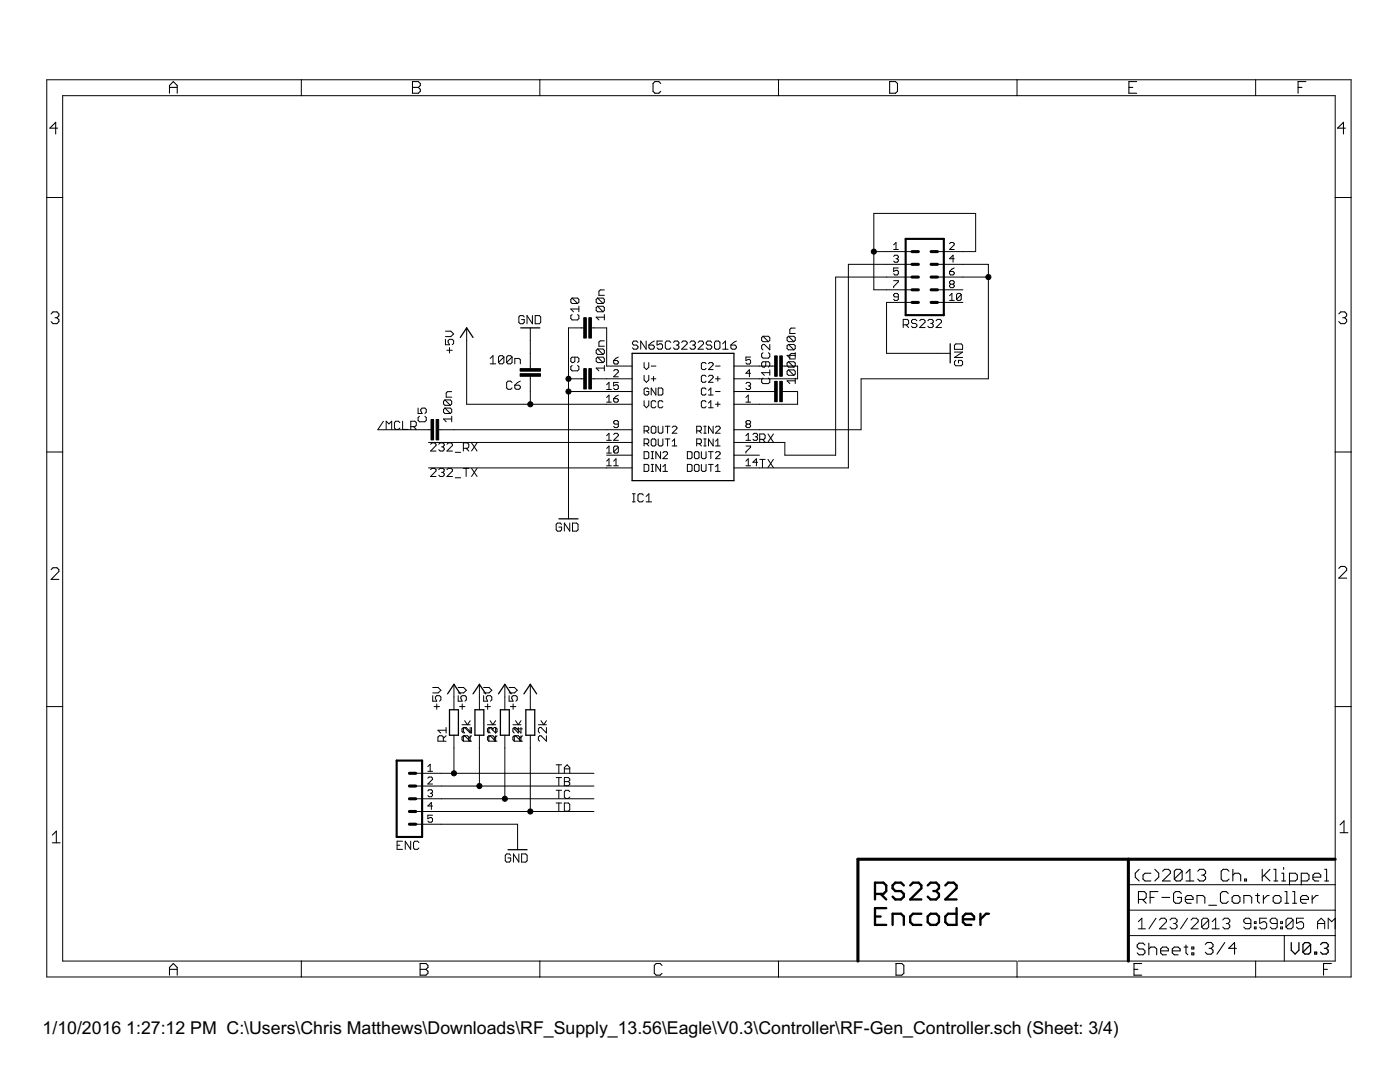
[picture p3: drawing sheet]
<svg xmlns="http://www.w3.org/2000/svg" width="279mm" height="216mm" viewBox="0 0 279 216" stroke-linecap="round" stroke-linejoin="round" font-family="sans-serif">
<defs><g id="words">
<g font-size="4">
<text x="8.5" y="206.4">1/10/2016</text>
<text x="25.2" y="206.4">1:27:12 PM C:\Users\Chris Matthews\Downloads\RF_Supply_13.56\Eagle\V0.3\Controller\RF-Gen_Controller.sch (Sheet: 3/4)</text>
</g>
</g></defs>
<g fill="none" stroke="#000" stroke-width=".2">
<path d="M60.1 15.9v3.2M107.7 15.9v3.2M155.4 15.9v3.2M203 15.9v3.2M250.6 15.9v3.2M9.3 39.4h3.2M266.5 39.4h3.1M114.2 59.5l-.3 .3v.5l.3 .3h1.1M114.2 59.5h1.1l.2 .3v.5l-.2 .3M114.2 59.5l1.1 1.1M119.3 59.5h1.1l.2 .3v.5l-.2 .3M119.3 59.5l-.3 .3v.5l.3 .3h1.1"/>
<path d="M119.3 59.5l1.1 1.1M120.6 57.8h-.8l-.3 .3v.8h1.1M174.4 50.2h7.6M178.4 51.2l.2-.3h.4l.3 .3v.2l-.3 .2M178.4 48.9l.4-.5v1.4M178.4 49.8h.9M178.4 56h.9v.2l-.9 1v.2M178.8 51.6h.2M179 51.6l.3 .3v.2l-.3 .2h-.4l-.2-.2M179.3 53.5h-.9v.7l.6-.3 .3 .3v.4l-.3 .3h-.4l-.2-.3M179.3 59.2h-.7l-.2-.2v-.2l.2-.3h.4l.3 .3v.9l-.3 .2h-.4l-.2-.2M182 52.7h-12.7v40.7h-22.8"/>
<path d="M182 55.3h-15.2v35.5h-10.2v-2.5h-10.1M187.1 50.2h7.6v-7.6h-20.3v15.2h7.6M187.1 57.8h5.1M187.1 52.7h10.2v22.9h-25.4v10.1h-25.4M187.1 55.3h10.2M189.5 48.6l.2-.2h.5l.2 .2v.3l-.9 .9h.9M189.5 54.2h.7l.2 .2v.2l-.2 .3h-.5l-.2-.3zM189.5 59.9h.9M189.5 59l.5-.5v1.4M189.7 56.7l-.2-.2v-.3l.2-.2h.5l.2 .2v.3l-.2 .2M189.7 56.7l-.2 .2v.3l.2 .2h.5l.2-.2v-.3l-.2-.2M189.7 56.7h.5"/>
<path d="M190.4 51.6h-.9l.7-.7v1.4M190.4 53.5l-.9 .7M191.8 58.8l-.2-.3h-.5l-.2 .3v.9M191.8 58.8v.9l-.2 .2h-.5l-.2-.2M191.8 58.8l-.9 .9M88.8 79.8h1.1l.2 .3v.5l-.2 .3M88.8 79.8l-.3 .3v.5l.3 .3h1.1M88.8 79.8l1.1 1.1M88.9 67.7v1.1h.8l-.3-.5v-.3l.3-.3h.6l.2 .3v.5l-.2 .3M88.9 66.1h1.1l.5 .5-.5 .6h-1.1M89.2 69.9h1.1M89.7 69.4v1"/>
<path d="M90.1 78.1h-.8l-.3 .3v.8h1.1M93.1 65.4v15.3h33.1M97.8 71.5l.6-.5v1.6M97.8 72.6h1.1M100.6 71.2l-.3-.2h-.5l-.3 .2v1.1M100.6 71.2v1.1l-.3 .3h-.5l-.3-.3M100.6 71.2l-1.1 1.1M102.2 71.2l-.3-.2h-.5l-.3 .2v1.1M102.2 71.2v1.1l-.3 .3h-.5l-.3-.3M102.2 76.3l-.3-.2h-.5l-.3 .2v1.1l.3 .3h.5l.3-.3M102.2 71.2l-1.1 1.1M102.7 72.6v-1.1h.9l.2 .3v.8"/>
<path d="M102.7 76.9h.9l.2 .2v.3l-.2 .3h-.6l-.3-.3zM103.8 76.1l-.5 .2-.6 .6M104.6 63.2l-.2-.2h-.6l-.3 .2v1.1l.3 .3h.6l.2-.3v-.5h-.5M105.8 65.4v8.2M105.8 75.1v5.6M106.3 63v1.6l-1.1-1.6v1.6M106.8 63h.8l.3 .2v1.1l-.3 .3h-.8zM113.5 78.1h12.7M113.5 75.6h3M114.2 72.9l-.3 .3v.5l.3 .3h1.1l.2-.3v-.5l-.2-.3M114.2 62.8l-.3 .2v.6l.3 .2h1.1l.2-.2v-.6l-.2-.2M114.7 71.3v.8l-.3 .2h-.2l-.3-.2v-.6l.3-.2h1.1l.2 .2v.6l-.2 .2"/>
<path d="M115.5 61.1v1.1M115.5 61.7h-1.6l.5 .5M116.5 65.4h-3v38.1M118 75.6h8.2M118 65.4h3.1v7.6h5.1M119.3 61.1h1.1l.2 .3v.5l-.2 .3M119.3 69.6h1.1l.2 .3v.5l-.2 .3M119.3 71.3h1.1l.2 .2v.6l-.2 .2M119.3 71.3l-.3 .2v.6l.3 .2h1.1M119.3 61.1l-.3 .3v.5l.3 .3h1.1M119.3 69.6l-.3 .3v.5l.3 .3h1.1M119.3 71.3l1.1 1"/>
<path d="M119.3 69.6l1.1 1.1M119.3 61.1l1.1 1.1M120.6 73.4h-1.6l.5 .6M120.6 62.8v1M120.6 72.9v1.1M120.6 68h-.8l-.3 .3v.8h1.1M120.6 63.3h-1.6l.5 .5M121.1 76.8l.4-.5v1.4M121.1 79.3l.4-.5v1.4M121.1 77.7h.9M122.5 71.9h.7l.2 .3v.2l-.2 .2h-.5l-.2-.2zM122.5 79.5h.7l.2 .3v.2l-.2 .2h-.5l-.2-.2z"/>
<path d="M122.5 74l.2-.2h.5l.2 .2v.3l-.9 .9h.9M123.4 76.3h-.9v.7l.4-.2h.3l.2 .2v.5l-.2 .2h-.5l-.2-.2M123.4 78.8l-.9 .7M123.4 71.2l-.9 .7M127.3 68.3l-.3-.2h-.5l-.3 .2v.3l.3 .3h.5l.3 .2v.3l-.3 .3h-.5l-.3-.3M128.5 72.3v1l.5 .4 .5-.4v-1M128.5 74.9v.9l.5 .5 .5-.5v-.9M128.5 80v.9l.5 .5 .5-.5v-.9M128.9 68.1v1.6l-1-1.6v1.6M129.5 77.7l-.3-.3h-.4l-.3 .3v.9l.3 .2h.4l.3-.2v-.5h-.5M129.5 68.9h.8l.3 .2v.3l-.3 .3h-.5l-.3-.3zM130 75.6h.9"/>
<path d="M130 73h.9M130.4 75.1v1M130.6 68.1l-1.1 .8M130.9 77.4v1.4l-.9-1.4v1.4M131.4 77.4h.7l.2 .3v.9l-.2 .2h-.7zM132.2 68.1h-1.1v.8l.6-.3h.3l.2 .3v.5l-.2 .3h-.6l-.3-.3M133.9 68.3l-.3-.2h-.5l-.3 .2v1.1l.3 .3h.5l.3-.3M134.4 68.3l.3-.2h.5l.3 .2v.3l-.3 .3M135 68.9h.2M135.2 68.9l.3 .2v.3l-.3 .3h-.5l-.3-.3M136 68.3l.3-.2h.6l.2 .2v.3l-1.1 1.1h1.1M137.7 68.3l.3-.2h.5l.3 .2v.3l-.3 .3"/>
<path d="M138.2 68.9h.3M138.5 68.9l.3 .2v.3l-.3 .3h-.5l-.3-.3M139.3 68.3l.3-.2h.5l.3 .2v.3l-1.1 1.1h1.1M140.9 72.6l-.2-.3h-.5l-.2 .3v.9l.2 .2h.5l.2-.2M140.9 75.1l-.2-.2h-.5l-.2 .2v1l.2 .2h.5l.2-.2M140.9 77.7l-.2-.3h-.5l-.2 .3v.9l.2 .2h.5l.2-.2M141.4 72.6l.2-.3h.5l.2 .3v.2l-.9 .9h.9M141.4 75.1l.2-.2h.5l.2 .2v.3l-.9 .9h.9M141.4 77.9l.5-.5v1.4M141.4 78.8h.9M142 68.3l-.2-.2h-.6l-.3 .2v.3l.3 .3h.6l.2 .2v.3l-.2 .3h-.6l-.3-.3M142.8 78.1h.9"/>
<path d="M142.8 75.6h.9M142.8 73h.9M142.9 68.1h.5l.3 .2v1.1l-.3 .3h-.5l-.3-.3v-1.1zM143.3 75.1v1M144.2 69.7h1.1M144.2 68.6l.6-.5v1.6M145.9 68.9h.8l.3 .2v.3l-.3 .3h-.6l-.2-.3zM146.5 78.1h8.1M146.5 73h8.1M147 68.1l-.6 .2-.5 .6M148.9 76.5l.2-.2h.5l.2 .2v.3l-.2 .2M148.9 79.3l.4-.5v1.4"/>
<path d="M149.3 77h.3M149.6 77l.2 .2v.3l-.2 .2h-.5l-.2-.2M149.8 71.2h-.9v.7l.4-.2h.3l.2 .2v.5l-.2 .2h-.5l-.2-.2M149.8 74.5h-.9l.7-.7v1.4M152.3 67.1l-.3 .3v.5l.3 .3h1.1M152.3 67.1h1.1l.2 .3v.5l-.2 .3M152.3 67.1l1.1 1.1M152.3 75.4l-.3 .3v.6l.3 .2h1.1l.2-.2v-.6l-.2-.3M152.3 70.4l-.3 .2v.6l.3 .3h1.1l.2-.3v-.6l-.2-.2M152.8 72.2v.8l-.3 .3h-.2l-.3-.3v-.5l.3-.3h1.1l.2 .3v.5l-.2 .3M153.6 68.7v1.1l-1.1-1.1h-.2l-.3 .3v.6l.3 .2M153.6 73.8v1.1"/>
<path d="M153.6 74.4h-1.6l.5 .5M156.1 78.1h3.1v2.6h-12.7M156.1 73h3.1v2.6h-12.7M157.4 67.1h1l.3 .3v.5l-.3 .3M157.4 68.7h1l.3 .3v.6l-.3 .2M157.4 72.2h1l.3 .3v.5l-.3 .3M157.4 73.8h1l.3 .3v.5l-.3 .3M157.4 73.8l-.3 .3v.5l.3 .3h1M157.4 67.1l-.3 .3v.5l.3 .3h1M157.4 68.7l-.3 .3v.6l.3 .2h1M157.4 72.2l-.3 .3v.5l.3 .3h1M157.4 73.8l1 1.1"/>
<path d="M157.4 72.2l1 1.1M157.4 68.7l1 1.1M157.4 67.1l1 1.1M158.7 76h-1.6l.5 .5M158.7 70.4v1.1M158.7 75.4v1.1M158.7 70.5h-.8l-.3 .3v.8h1.1M158.7 65.5h-.8l-.3 .2v.8h1.1M158.7 70.9h-1.6l.5 .6M180.3 64.8h.8l.2-.3v-.5l-.2-.3h-.8v1.7M180.8 64.8l.5 .6M182 60.3h-5.1v10.2h12.7"/>
<path d="M183 64l-.3-.3h-.5l-.3 .3v.3l.3 .2h.5l.3 .3v.3l-.3 .3h-.5l-.3-.3M183.5 64l.3-.3h.5l.3 .3v.3l-1.1 1.1h1.1M185.2 64l.2-.3h.6l.2 .3v.3l-.2 .2M185.7 64.5h.3M186 64.5l.2 .3v.3l-.2 .3h-.6l-.2-.3M186.8 64l.3-.3h.5l.3 .3v.3l-1.1 1.1h1.1M187.1 60.3h5.1M190.5 70.3h1.6l-1.6 1h1.6M190.8 68.6h1l.3 .3v.8h-1.6v-.8zM190.8 71.9l-.3 .3v.5l.3 .3h1l.3-.3v-.5l-.3-.3h-.5v.5M9.3 90.2h3.2M75.4 85.7h10.6"/>
<path d="M76.5 84.1l-1.1 1.6M77.1 85.7v-1.6l.5 .5 .6-.5v1.6M79.8 84.3l-.3-.2h-.5l-.3 .2v1.1l.3 .3h.5l.3-.3M80.3 84.1v1.6h1.1M82 85.1h.8l.3-.2v-.6l-.3-.2h-.8v1.6M82.5 85.1l.6 .6M83.4 81.4v1.1h.8l-.2-.5v-.3l.2-.3h.6l.3 .3v.5l-.3 .3M83.7 83.1l-.3 .2v.6l.3 .3h1.1l.3-.3v-.6l-.3-.2M85.5 93.4h40.7M85.5 88.3h40.7M85.9 93.7l.3-.2h.5l.3 .2v.3l-1.1 1.1h1.1M85.9 88.6l.3-.2h.5l.3 .2v.3l-1.1 1.1h1.1"/>
<path d="M87.5 85.7h38.7M87.6 93.7l.2-.2h.6l.2 .2v.3l-.2 .3M87.6 88.6l.2-.2h.6l.2 .2v.3l-.2 .3M88.1 94.3h.3M88.1 89.2h.3M88.4 94.3l.2 .2v.3l-.2 .3h-.6l-.2-.3M88.4 89.2l.2 .3v.2l-.2 .3h-.6l-.2-.3M88.8 81.4h1.1l.2 .3v.5l-.2 .3M88.8 81.4l-.3 .3v.5l.3 .3h1.1M88.8 81.4l1.1 1.1M89.2 93.7l.3-.2h.5l.3 .2v.3l-1.1 1.1h1.1M89.2 88.6l.3-.2h.5l.3 .2v.3l-1.1 1.1h1.1"/>
<path d="M90.1 83.6h-1.6l.5 .6M90.1 83.1v1.1M90.8 95.3h1.1M90.8 90.3h1.1M92.5 89.5h.8l.3-.3v-.6l-.3-.2h-.8v1.6M92.5 93.5h1.1M93 93.5v1.6M93 89.5l.6 .5M94.1 93.5l1.1 1.6M94.1 88.4l1.1 1.6M95.2 93.5l-1.1 1.6M95.2 88.4l-1.1 1.6"/>
<path d="M121.1 92l.4-.5v1.4M121.1 86.9l.4-.4v1.4M121.1 89.5l.4-.5v1.4M121.1 92.9h.9M121.1 90.4h.9M121.1 87.9h.9M121.1 80.2h.9M121.1 90.8h5.1M122.5 92.9h.9M122.5 92l.4-.5v1.4M122.5 86.7l.2-.2h.5l.2 .2v.2l-.9 1h.9M123.4 89.2v1l-.2 .2h-.5l-.2-.2"/>
<path d="M123.4 84.6h-.7l-.2-.2v-.2l.2-.3h.5l.2 .3v.9l-.2 .2h-.5l-.2-.2M123.4 89.2l-.2-.2h-.5l-.2 .2v1M123.4 89.2l-.9 1M126.2 98.5h.6M126.5 98.5v1.6M128.4 98.8l-.3-.3h-.5l-.3 .3v1.1l.3 .2h.5l.3-.2M128.5 86h.7l.3-.3v-.4l-.3-.3h-.7v1.4M128.5 88.5h.7l.3-.2v-.5l-.3-.2h-.7v1.4M128.5 90.1h.7l.3 .3v.9l-.3 .2h-.7zM128.5 92.7h.7l.3 .2v.9l-.3 .3h-.7zM128.9 99.1l.6-.6v1.6M129 88.5l.5 .5"/>
<path d="M129 86l.5 .4M130 94.1h.4M130 92.7h.4M130 85.3l.2-.3h.5l.2 .3v.9l-.2 .2h-.5l-.2-.2zM130 87.8l.2-.2h.5l.2 .2v1l-.2 .2h-.5l-.2-.2zM130 91.5h.4M130 90.1h.4M130.2 90.1v1.4M130.2 92.7v1.4M130.9 80.2l-.2-.2h-.5l-.2 .2v.9l.2 .3h.5l.2-.3M131.4 87.6v1.2l.2 .2h.5l.2-.2v-1.2M131.4 85v1.2l.2 .2h.5l.2-.2v-1.2"/>
<path d="M131.8 90.1v1.4l-.9-1.4v1.4M131.8 92.7v1.4l-.9-1.4v1.4M132.3 93.1l.5-.4v1.4M132.3 94.1h.9M132.3 90.4l.2-.3h.5l.2 .3v.2l-.9 .9h.9M132.3 80.2l-.2-.2h-.5l-.2 .2v.9l.2 .3h.5l.2-.3M132.8 87.6h.9M132.8 85h.9M133.2 85v1.4M133.2 87.6v1.4M134.2 89h.9M134.2 88.1l.4-.5v1.4"/>
<path d="M134.2 85.3l.2-.3h.5l.2 .3v.2l-.9 .9h.9M137.2 92.7h.7l.2 .2v.9l-.2 .3h-.7zM137.2 90.1h.7l.2 .3v.9l-.2 .2h-.7zM138.6 92.9l.2-.2h.5l.2 .2v.9l-.2 .3h-.5l-.2-.3zM138.6 90.4l.2-.3h.5l.2 .3v.9l-.2 .2h-.5l-.2-.2zM139 88.5h.7l.3-.2v-.5l-.3-.2h-.7v1.4M139 86h.7l.3-.3v-.4l-.3-.3h-.7v1.4M139.5 88.5l.5 .5M139.5 86l.5 .4M140 92.7v1.1l.2 .3h.5l.2-.3v-1.1M140 90.1v1.2l.2 .2h.5l.2-.2v-1.2M140.5 89h.4"/>
<path d="M140.5 87.6h.4M140.5 86.4h.4M140.5 85h.4M140.7 85v1.4M140.7 87.6v1.4M140.9 80.2l-.2-.2h-.5l-.2 .2v.9l.2 .3h.5l.2-.3M141.4 92.7h.9M141.4 90.1h.9M141.4 80.4l.5-.4v1.4M141.4 81.4h.9M141.9 90.1v1.4M141.9 92.7v1.4"/>
<path d="M142.3 85v1.4l-.9-1.4v1.4M142.3 87.6v1.4l-.9-1.4v1.4M142.8 94.1h.9M142.8 90.4l.2-.3h.5l.2 .3v.2l-.9 .9h.9M142.8 89h.9M142.8 85.3l.2-.3h.5l.2 .3v.2l-.9 .9h.9M142.8 93.1l.5-.4v1.4M142.8 88.1l.5-.5v1.4M142.8 80.7h.9M143.3 80.2v.9M146.5 90.8h5.1M148.9 92.9h.9"/>
<path d="M148.9 89h.9v.2l-.9 1v.2M148.9 87.9h.9M148.9 92l.4-.5v1.4M148.9 86.9l.4-.4v1.4M148.9 80.2h.9M149.1 84.6l-.2 .3v.2l.2 .2h.5l.2-.2v-.2l-.2-.3M149.1 84.6l-.2-.2v-.2l.2-.3h.5l.2 .3v.2l-.2 .2M149.1 84.6h.5M150.3 86.7l.2-.2h.5l.2 .2v.2l-.2 .3M150.7 87.2h.3M151 87.2l.2 .2v.2l-.2 .3h-.5l-.2-.3M151.2 92.2h-.9l.7-.7v1.4"/>
<path d="M151.6 87.7h.8l.3-.3v-.5l-.3-.3h-.8v1.6M151.6 91.7h1.1M152.2 87.7l.5 .5M152.2 91.7v1.6M153.3 86.6l1 1.6M153.3 91.7l1 1.6M154.3 86.6l-1 1.6M154.3 91.7l-1 1.6M266.5 90.2h3.1M112.1 104.6l-.3-.2h-.5l-.3 .2v1.1l.3 .3h.5l.3-.3v-.5h-.6M113.7 104.4v1.6l-1.1-1.6v1.6M114.3 104.4h.8l.3 .2v1.1l-.3 .3h-.8z"/>
<path d="M126.2 100.1h.6M128.9 100.1h1.1M86.4 138.8v1.1h.8l-.3-.5v-.3l.3-.3h.5l.3 .3v.5l-.3 .3M86.4 137.2h1l.6 .5-.6 .6h-1M90.6 136.5v5.1M91.4 138.8v1.1h.8l-.2-.5v-.3l.2-.3h.6l.3 .3v.5l-.3 .3M91.4 137.2h1.1l.6 .5-.6 .6h-1.1M95.7 136.5v5.1M96.5 138.8v1.1h.8l-.3-.5v-.3l.3-.3h.6l.2 .3v.5l-.2 .3M96.5 137.2h1.1l.5 .5-.5 .6h-1.1M100.8 136.5v5.1M101.6 138.8v1.1h.8l-.3-.5v-.3l.3-.3h.6l.2 .3v.5l-.2 .3"/>
<path d="M101.6 137.2h1.1l.5 .5-.5 .6h-1.1M105.8 136.5v5.1M9.3 141h3.2M83 154.3h35.5M83 156.8h35.5M83 159.4h35.5M85.4 153l.5-.5v1.4M85.4 153.9h.9M85.4 155.3l.2-.3h.5l.2 .3v.2l-.9 .9h.9M85.4 157.8l.2-.2h.5l.2 .2v.3l-.2 .2M85.9 158.3h.2M86.1 158.3l.2 .2v.2l-.2 .3h-.5l-.2-.3"/>
<path d="M86.6 141h1.1M87.2 140.5v1M88.5 147.9v-.8l-.3-.3h-.5l-.3 .3v.8h1.6M89 146.8l-.5 .5M89 145.7h-1.6l.5 .6M89 145.2v1.1M90.6 146.7v7.6M91.7 141h1.1M92.2 144.6h1.6M92.2 140.5v1M92.5 147.9l-.3-.3v-.5l.3-.3h.8l.3 .3v.8M92.5 147.9h1.6"/>
<path d="M92.7 143.8l.6 .8 .5-.8M93.8 145.2v1.1l-1.1-1.1-.2 .2v.6l.3 .3M93.8 146.8v1.1l-1.1-1.1-.2 .3v.8M94.1 145.2v1.1l-1.1-1.1h-.5l-.3 .2v.6l.3 .3M94.1 146.8l-.5 .5M95.7 146.7v10.1M96.8 141h1.1M97.3 144.6h1.6M97.3 140.5v1M97.6 147.9l-.3-.3v-.5l.3-.3h.8l.2 .3v.8M97.6 147.9h1.6M97.8 146.8l1.1 1.1v-1.1"/>
<path d="M97.8 145.2l1.1 1.1M97.8 143.8l.6 .8 .5-.8M97.8 145.2l-.2 .2v.6l.2 .3M97.8 146.8l-.2 .3v.8M98.4 145.4l-.3-.2h-.5l-.3 .2v.6l.3 .3M98.4 145.4v.3M98.9 145.2h-.3l-.2 .2M98.9 145.2v1.1M98.9 145.2l.3 .2v.6l-.3 .3M99.2 146.8l-.6 .5M100.8 146.7v12.7M101.9 141h1.1"/>
<path d="M102.4 144.6h1.6M102.4 140.5v1M102.6 147.9l-.2-.3v-.5l.2-.3h.8l.3 .3v.8M102.6 147.9h1.7M102.9 146.8l1.1 1.1v-1.1M102.9 143.8l.5 .8 .6-.8M102.9 146.8l-.3 .3v.8M103.4 145.2v1.1l-.8-.9h1.7M104 145.2v1.1l-1.1-1.1h-.3l-.2 .2v.6l.2 .3M104.3 146.8l-.6 .5M105.8 146.7v15.2M107.4 144.6h1.7"/>
<path d="M108 143.8l.5 .8 .6-.8M109.1 146.8v1.1l-1.1-1.1h-.3l-.3 .3v.5l.3 .3M109.1 145.2v1.1l-1.1-1.1h-.3l-.3 .2v.6l.3 .3M111 152.6h1.1M111 155.2h1.1M111 157.7h1.1M111.5 152.6v1.6M111.5 155.2v1.6M111.5 157.7v1.6M112.6 154.2v-1l.6-.6 .5 .6v1M112.6 155.2h.8l.3 .2v.3l-.3 .3 .3 .2v.3l-.3 .3h-.8zM112.6 153.4h1.1"/>
<path d="M112.6 156h.8M113.7 158l-.3-.3h-.5l-.3 .3v1l.3 .3h.5l.3-.3M266.5 141h3.1M79.2 168.7h.6M80.3 167.9h-1.1v1.6h1.1M82 167.9v1.6l-1.1-1.6v1.6M83 161.9h35.5M83 164.5h20.3v5M83.6 168.1l-.3-.2h-.5l-.3 .2v1.1l.3 .3h.5l.3-.3M86.3 162.7h-.9v.7l.5-.3h.2l.2 .3v.4l-.2 .3h-.5l-.2-.3M86.3 160.8h-.9l.7-.7v1.4M101.9 170.7l-.3-.3h-.5l-.3 .3v1l.3 .3h.5l.3-.3v-.5h-.5"/>
<path d="M103.5 170.4v1.6l-1-1.6v1.6M104.1 170.4h.8l.3 .3v1l-.3 .3h-.8zM111 160.2h1.1M111.5 160.2v1.7M112.6 160.2h.8l.3 .3v1.1l-.3 .3h-.8zM225.2 176.5h41.3M60.1 191.8v3.1M107.7 191.8v3.1M155.4 191.8v3.1M202.8 191.8h-190.3v-172.7h254v172.7h-15.8M203 191.8v3.1M203.2 191.8h47.4v3.1h-241.3v-179h260.3v179h-18.9"/>
<path d="M225.2 186.7h41.3M225.2 181.6h41.3M227.2 183.9l.7-.7v2.1M227.2 185.3h1.4M230.7 183.2l-1.4 2.1M231.4 183.6l.4-.4h.7l.3 .4v.3l-1.4 1.4h1.4M233.5 183.6l.3-.4h.7l.4 .4v.3l-.4 .4M234.2 184.3h.3M234.5 184.3l.4 .3v.4l-.4 .3h-.7l-.3-.3M237 183.2l-1.4 2.1M237.7 183.6l.4-.4h.7l.3 .4v.3l-1.4 1.4h1.4M241.2 183.6v1.4l-.3 .3h-.7l-.4-.3"/>
<path d="M241.2 183.6l-.3-.4h-.7l-.4 .4v1.4M241.2 183.6l-1.4 1.4M241.9 185.3h1.4M241.9 183.9l.7-.7v2.1M244 183.6l.4-.4h.7l.3 .4v.3l-.3 .4M244.7 184.3h.4M245.1 184.3l.3 .3v.4l-.3 .3h-.7l-.4-.3M249.6 184.3h-1l-.4-.4v-.3l.4-.4h.7l.3 .4v1.4l-.3 .3h-.7l-.4-.3M250.3 185h.4v.3h-.4zM250.3 183.9h.4v.4h-.4zM252.8 183.2h-1.4v1.1l.7-.4h.3l.4 .4v.7l-.4 .3h-.7l-.3-.3M254.9 184.3h-1l-.4-.4v-.3l.4-.4h.7l.3 .4v1.4l-.3 .3h-.7l-.4-.3"/>
<path d="M255.6 185h.3v.3h-.3zM255.6 183.9h.3v.4h-.3zM256.3 186.7v5.1M258.1 183.6v1.4l-.4 .3h-.7l-.4-.3M258.1 183.6l-.4-.4h-.7l-.4 .4v1.4M258.1 183.6l-1.5 1.4M260.2 183.2h-1.5v1.1l.8-.4h.3l.4 .4v.7l-.4 .3h-.7l-.4-.3M263 184.3h1.4M263 185.3v-1.4l.7-.7 .7 .7v1.4M266.5 183.2l-.7 .7-.7-.7v2.1"/>
</g>
<g fill="none" stroke="#000" stroke-width=".47">
<path d="M174.6 178.4h1.7l.6-.6v-1.1l-.6-.6h-1.7v3.4M175.7 178.4l1.2 1.1M180.4 176.7l-.6-.6h-1.1l-.6 .6v.5l.6 .6h1.1l.6 .6v.5l-.6 .6h-1.1l-.6-.6M181.7 176.7l.5-.6h1.1l.6 .6v.5l-2.2 2.3h2.2M185.1 176.7l.6-.6h1.1l.6 .6v.5l-.6 .6M186.3 177.8h.5M186.8 177.8l.6 .6v.5l-.6 .6h-1.1l-.6-.6M188.7 176.7l.5-.6h1.1l.6 .6v.5l-2.2 2.3h2.2M174.6 182.9h1.1M176.9 181.2h-2.3v3.4h2.3M178.1 184.6v-2.3h1.7l.6 .6v1.7M183.9 182.3h-1.7l-.5 .6v1.1l.5 .6h1.7"/>
<path d="M185.1 182.9l.6-.6h1.1l.6 .6v1.1l-.6 .6h-1.1l-.6-.6zM190.9 181.2v3.4h-1.7l-.5-.6v-1.1l.5-.6h1.7M192.2 183.4h2.2v-.5l-.6-.6h-1.1l-.5 .6v1.1l.5 .6h1.1M195.7 182.3v2.3M197.4 182.3h-.6l-1.1 1.1"/>
</g>
<g fill="none" stroke="#000" stroke-width=".21">
<path d="M33.8 18.6v-1.5l.8-.8 .8 .8v1.5M33.8 17.4h1.6M82.3 16.3h1.2l.4 .4v.4l-.4 .3 .4 .4v.4l-.4 .4h-1.2zM82.3 17.4h1.2M131.9 16.7l-.4-.4h-.8l-.4 .4v1.5l.4 .4h.8l.4-.4M177.5 16.3h1.2l.4 .4v1.5l-.4 .4h-1.2zM225.3 17.4h.8M226.8 16.3h-1.5v2.3h1.5M259.1 17.4h.7M260.6 16.3h-1.5v2.3M11.5 25.6h-1.6l1.2-1.2v2.3M268.5 25.6h-1.6l1.2-1.2v2.3"/>
<path d="M10.2 62.6l.4-.4h.8l.3 .4v.4l-.3 .4M11 63.4h.4M11.4 63.4l.3 .4v.4l-.3 .4h-.8l-.4-.4M267.2 62.6l.4-.4h.8l.4 .4v.4l-.4 .4M268 63.4h.4M268.4 63.4l.4 .4v.4l-.4 .4h-.8l-.4-.4M10.2 113.7l.4-.4h.8l.3 .4v.3l-1.5 1.6h1.5M267.2 113.4l.4-.4h.8l.4 .4v.4l-1.6 1.6h1.6M10.5 166.6l.7-.8v2.4M10.5 168.2h1.5M227.2 179.5h1.2l.3-.4v-.8l-.3-.4h-1.2v2.3M227.4 173.5l-.8 .7v.8l.8 .8"/>
<path d="M228 179.5l.7 .7M229.5 179.1h.8M229.7 174.2h-1.2l-.4 .4v.8l.4 .4h1.2M230.5 173.5l.7 .7v.8l-.7 .8M231.1 177.9h-1.6v2.3M231.9 179.1h1.5M232 173.8l.4-.3h.8l.4 .3v.4l-1.6 1.6h1.6M235.8 178.3l-.4-.4h-.8l-.4 .4v1.6l.4 .3h.8l.4-.3v-.8h-.8M235.9 173.8v1.6l-.4 .4h-.8l-.3-.4M235.9 173.8l-.4-.3h-.8l-.3 .3v1.6M235.9 173.8l-1.5 1.6M236.6 179.5h1.5v-.4l-.4-.4h-.8l-.3 .4v.8l.3 .3h.8"/>
<path d="M236.7 175.8h1.6M236.7 174.2l.8-.7v2.3M239 173.8l.4-.3h.8l.4 .3v.4l-.4 .4M239.8 174.6h.4M240.2 174.6l.4 .4v.4l-.4 .4h-.8l-.4-.4M245.1 178.3l-.4-.4h-.8l-.3 .4v1.6l.3 .3h.8l.4-.3M245.3 173.8l-.4-.3h-.8l-.4 .3v1.6l.4 .4h.8l.4-.4M245.9 179.1l.4-.4h.8l.4 .4v.8l-.4 .3h-.8l-.4-.3zM246 174.6l.4-.4h.8l.4 .4v1.2M246 173.5v2.3M248.4 175.4h.4v.4h-.4zM250.6 178.7h.8"/>
<path d="M251 178.3v1.6l.4 .3M251.9 173.5v2.3M252.1 178.7v1.5M252.3 174.6l1.1 1.2M253.3 178.7h-.4l-.8 .8M253.4 173.5l-1.5 1.5M254.1 179.1l.4-.4h.7l.5 .4v.8l-.5 .3h-.7l-.4-.3zM254.2 175.8h.8M254.2 173.5h.4v2.3M255.8 174.2h.4v1.6M255.8 175.8h.8M256.2 173.1v.4"/>
<path d="M256.4 177.9h.4v2.3M257.3 175.8h1.2l.4-.4v-.8l-.4-.4h-1.2v2.4M258 177.9h.4v2.3M259.5 179.5h1.6v-.4l-.4-.4h-.8l-.4 .4v.8l.4 .3h.8M259.7 175.8h1.2l.3-.4v-.8l-.3-.4h-1.2v2.4M261.9 178.7v1.5M262 175h1.6v-.4l-.4-.4h-.8l-.4 .4v.8l.4 .4h.8M263.1 178.7h-.4l-.8 .8M264.4 175.8h.8M264.4 173.5h.4v2.3M267.4 164.6l.8-.8v2.4M267.4 166.2h1.6"/>
<path d="M33.8 194.6v-1.6l.8-.7 .8 .7v1.6M33.8 193.4h1.6M83.8 193.4h1.2M83.8 192.3h1.2l.4 .3v.4l-.4 .4 .4 .4v.4l-.4 .4h-1.2zM132.1 192.6l-.4-.3h-.7l-.4 .3v1.6l.4 .4h.7l.4-.4M178.8 192.3h1.2l.4 .3v1.6l-.4 .4h-1.2zM226.3 193.4h.8M227.9 192.3h-1.6v2.3h1.6M228.5 188.6l-.4-.4h-.8l-.4 .4v.4l.4 .4h.8l.4 .3v.4l-.4 .4h-.8l-.4-.4M229.3 188.2v2.3M229.3 189.4l.4-.4h.7l.4 .4v1.1M231.6 189.7h1.6v-.3l-.4-.4h-.8l-.4 .4v.7l.4 .4h.8"/>
<path d="M234 189.7h1.5v-.3l-.4-.4h-.7l-.4 .4v.7l.4 .4h.7M236.3 189h.8M236.7 188.6v1.5l.4 .4M237.8 189h.5v.4h-.5zM237.8 190.1h.5v.4h-.5zM238.9 180.2v-1.5h1.2l.4 .4v1.1M240.5 188.4l.4-.3h.8l.4 .3v.4l-.4 .4M241.2 180.6h1.6M241.3 189.2h.4M241.7 189.2l.4 .4v.4l-.4 .4h-.8l-.4-.4M244.4 188.1l-1.5 2.3M246.8 189.2h-1.6l1.2-1.1v2.3"/>
<path d="M248.2 180.2v-1.5h1.2l.4 .4v1.1M256.4 180.2h.8M258 180.2h.8M264.1 193.4h.8M265.7 192.3h-1.6v2.3"/>
</g>
<g fill="none" stroke="#000" stroke-width=".25">
<path d="M91.9 67.3l1.2-1.9 1.3 1.9M103.9 65.4h3.8M126.2 70.5h20.3v25.4h-20.3zM189.6 68.6v3.8M111.5 103.5h3.9M89.3 138.5l1.3-2 1.3 2M94.4 138.5l1.3-2 1.2 2M99.5 138.5l1.3-2 1.2 2M104.6 138.5l1.2-2 1.3 2M89.7 141.6h1.8v5.1h-1.8zM94.8 141.6h1.8v5.1h-1.8zM99.9 141.6h1.7v5.1h-1.7z"/>
<path d="M104.9 141.6h1.8v5.1h-1.8zM101.4 169.5h3.8M257.7 188.1v1.5l.8 .8 .7-.8v-1.5M261.6 188.5l-.4-.4h-.8l-.4 .4v1.5M261.6 188.5v1.5l-.4 .4h-.8l-.4-.4M261.6 188.5l-1.6 1.5M262.4 190h.4v.4h-.4zM263.5 188.5l.4-.4h.8l.4 .4v.3l-.4 .4M264.3 189.2h.4M264.7 189.2l.4 .4v.4l-.4 .4h-.8l-.4-.4"/>
</g>
<path d="M180.7 47.7h7.7v15.2h-7.7zM79.2 151.8h5v15.2h-5z" fill="none" stroke="#000" stroke-width=".42"/>
<g fill="none" stroke="#000" stroke-width=".61">
<path d="M182 57.8h1.3M182 55.3h1.3M182 52.7h1.3M182 50.2h1.3M185.8 57.8h1.3M185.8 55.3h1.3M185.8 52.7h1.3M185.8 50.2h1.3M182 60.3h1.3M185.8 60.3h1.3M81.7 159.4h1.3M81.7 156.8h1.3"/>
<path d="M81.7 154.3h1.3M81.7 164.5h1.3M81.7 161.9h1.3M225.2 171.4v20.4M266.5 171.4h-95.3v20.4"/>
</g>
<path d="M103.8 73.6h4.1v.5h-4.1zM103.8 74.6h4.1v.5h-4.1zM116.5 73.6h.5v4h-.5zM116.5 63.4h.5v4.1h-.5zM117.5 73.6h.5v4h-.5zM117.5 63.4h.5v4.1h-.5zM154.6 76.1h.5v4.1h-.5zM154.6 71h.5v4.1h-.5zM155.6 76.1h.5v4.1h-.5zM155.6 71h.5v4.1h-.5zM86 83.7h.5v4.1h-.5zM87 83.7h.5v4.1h-.5z" fill="#000" stroke="#000" stroke-width=".2"/>
<g fill="#000" stroke="#000" stroke-width=".2">
<circle cx="174.4" cy="50.2" r=".51"/>
<circle cx="197.3" cy="55.3" r=".51"/>
<circle cx="113.5" cy="78.1" r=".51"/>
<circle cx="113.5" cy="75.6" r=".51"/>
<circle cx="105.8" cy="80.7" r=".51"/>
<circle cx="90.6" cy="154.3" r=".51"/>
<circle cx="95.7" cy="156.8" r=".51"/>
<circle cx="100.8" cy="159.4" r=".51"/>
<circle cx="105.8" cy="161.9" r=".51"/>
</g>
<use href="#words"/>
</svg>
